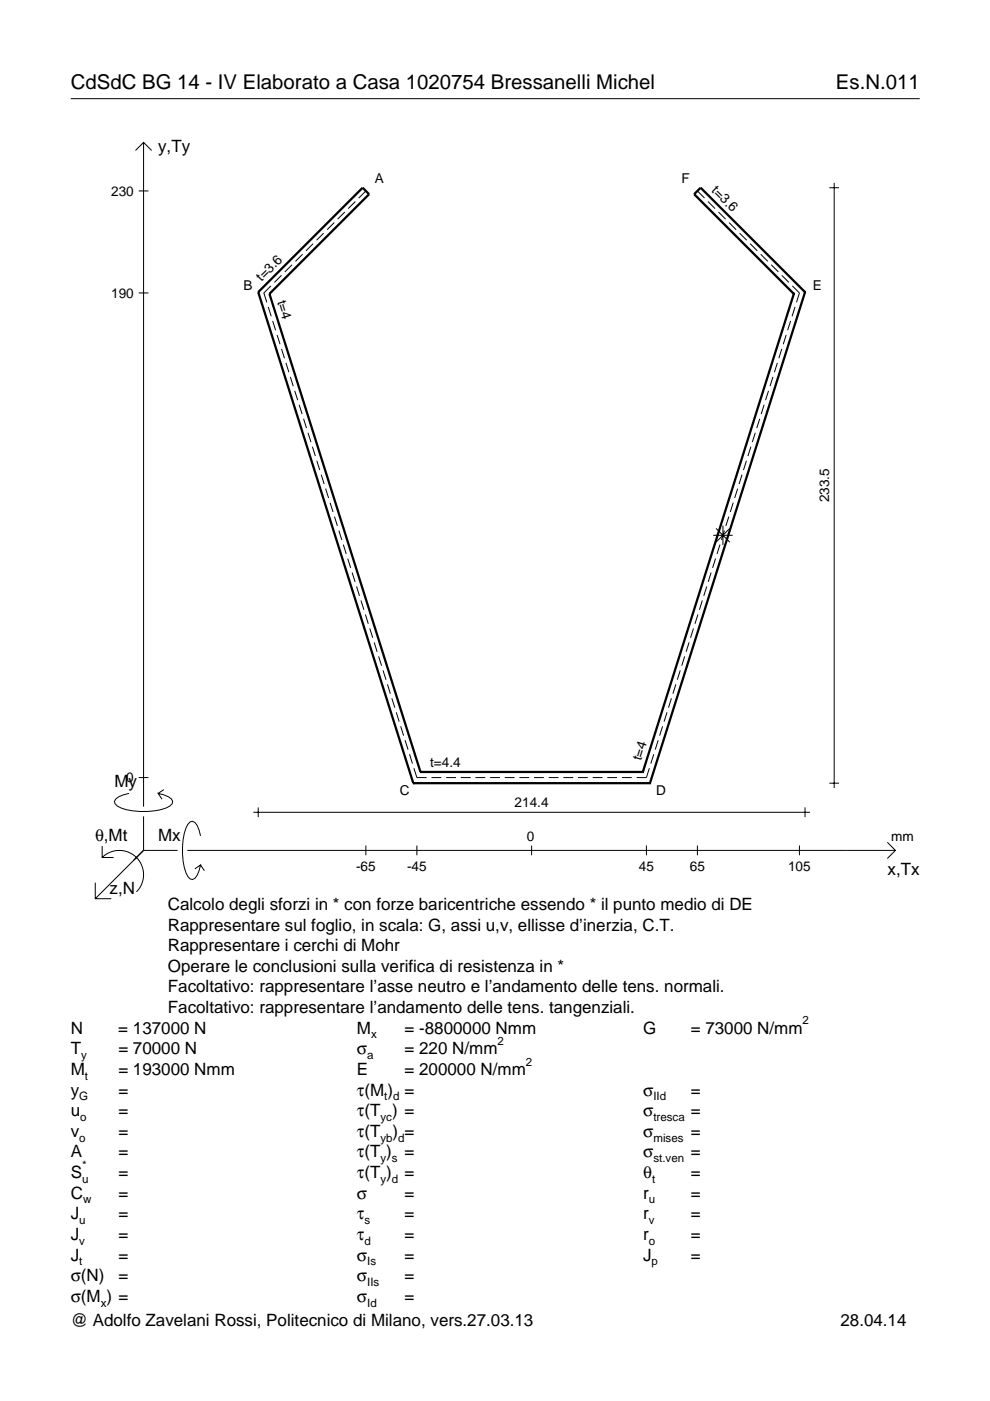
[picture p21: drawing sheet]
<svg xmlns="http://www.w3.org/2000/svg" width="210mm" height="297mm" viewBox="0 0 210 297" stroke-linecap="round" stroke-linejoin="round" font-family="sans-serif">
<defs><g id="words">
<g font-size="4.3">
<text x="15" y="18.9">CdSdC BG 14 - IV Elaborato a Casa 1020754 Bressanelli Michel</text>
<text x="177.2" y="18.9">Es.N.011</text>
</g>
<g font-size="3.6">
<text x="33.5" y="32.3">y,Ty</text>
<text x="24.3" y="166.9">My</text>
<text x="20.1" y="178.2">θ,Mt</text>
<text x="33.5" y="178.2">Mx</text>
<text x="188.2" y="185.5">x,Tx</text>
<text x="23.2" y="189.6">z,N</text>
<text x="35.6" y="192.9">Calcolo degli sforzi in * con forze baricentriche essendo * il punto medio di DE</text>
<text x="35.6" y="197.3">Rappresentare sul foglio, in scala: G, assi u,v, ellisse d’inerzia, C.T.</text>
<text x="35.6" y="201.7">Rappresentare i cerchi di Mohr</text>
<text x="35.6" y="206">Operare le conclusioni sulla verifica di resistenza in *</text>
<text x="35.6" y="210.4">Facoltativo: rappresentare l’asse neutro e l’andamento delle tens. normali.</text>
<text x="35.6" y="214.8">Facoltativo: rappresentare l’andamento delle tens. tangenziali.</text>
<text x="15" y="219.2">N</text>
<text x="25.1" y="219.2">= 137000 N</text>
<text x="75.7" y="219.2">M</text>
<text x="85.8" y="219.2">= -8800000 Nmm</text>
<text x="136.4" y="219.2">G</text>
<text x="146.5" y="219.2">= 73000 N/mm</text>
<text x="15" y="223.5">T</text>
<text x="15" y="227.9">M</text>
<text x="25.1" y="223.5">= 70000 N</text>
<text x="25.1" y="227.9">= 193000 Nmm</text>
<text x="75.7" y="223.5">σ</text>
<text x="75.7" y="227.9">E</text>
<text x="85.8" y="223.5">= 220 N/mm</text>
<text x="85.8" y="227.9">= 200000 N/mm</text>
<text x="15" y="232.3">y</text>
<text x="25.1" y="232.3">=</text>
<text x="75.7" y="232.3">τ(M ) =</text>
<text x="136.4" y="232.3">σ</text>
<text x="146.5" y="232.3">=</text>
<text x="15" y="236.7">u</text>
<text x="25.1" y="236.7">=</text>
<text x="75.7" y="236.7">τ(T ) =</text>
<text x="136.4" y="236.7">σ</text>
<text x="146.5" y="236.7">=</text>
<text x="15" y="241">v</text>
<text x="15" y="245.4">A</text>
<text x="25.1" y="241">=</text>
<text x="25.1" y="245.4">=</text>
<text x="75.7" y="245.4">τ(T )</text>
<text x="75.7" y="241">τ(T</text>
<text x="83.3" y="241">) =</text>
<text x="85.8" y="245.4">=</text>
<text x="136.4" y="241">σ</text>
<text x="136.4" y="245.4">σ</text>
<text x="146.5" y="241">=</text>
<text x="146.5" y="245.4">=</text>
<text x="15" y="249.8">S</text>
<text x="25.1" y="249.8">=</text>
<text x="75.7" y="249.8">τ(T )</text>
<text x="85.8" y="249.8">=</text>
<text x="136.4" y="249.8">θ</text>
<text x="146.5" y="249.8">=</text>
<text x="15" y="254.2">C</text>
<text x="25.1" y="254.2">=</text>
<text x="75.7" y="254.2">σ</text>
<text x="85.8" y="254.2">=</text>
<text x="136.4" y="254.2">r</text>
<text x="146.5" y="254.2">=</text>
<text x="15" y="258.5">J</text>
<text x="15" y="262.9">J</text>
<text x="25.1" y="258.5">=</text>
<text x="25.1" y="262.9">=</text>
<text x="75.7" y="258.5">τ</text>
<text x="75.7" y="262.9">τ</text>
<text x="85.8" y="258.5">=</text>
<text x="85.8" y="262.9">=</text>
<text x="136.4" y="258.5">r</text>
<text x="136.4" y="262.9">r</text>
<text x="146.5" y="258.5">=</text>
<text x="146.5" y="262.9">=</text>
<text x="15" y="267.3">J</text>
<text x="25.1" y="267.3">=</text>
<text x="75.7" y="267.3">σ</text>
<text x="85.8" y="267.3">=</text>
<text x="136.4" y="267.3">J</text>
<text x="146.5" y="267.3">=</text>
<text x="15" y="271.7">σ(N)</text>
<text x="25.1" y="271.7">=</text>
<text x="75.7" y="271.7">σ</text>
<text x="85.8" y="271.7">=</text>
<text x="15" y="281.2">@ Adolfo Zavelani Rossi, Politecnico di Milano, vers.27.03.13</text>
<text x="15" y="276">σ(M ) =</text>
<text x="75.7" y="276">σ</text>
<text x="85.8" y="276">=</text>
<text x="178.2" y="281.2">28.04.14</text>
</g>
<g font-size="2.9">
<text x="23.6" y="41.5">230</text>
<text x="79.4" y="38.8">A</text>
<text x="144.5" y="38.8">F</text>
<text x="150.7" y="40.5" transform="rotate(45 150.7 40.5)">t=3.6</text>
<text x="55.5" y="59.8" transform="rotate(-45 55.5 59.8)">t=3.6</text>
<text x="23.6" y="63.1">190</text>
<text x="51.6" y="61.5">B</text>
<text x="58.7" y="64" transform="rotate(72 58.7 64)">t=4</text>
<text x="172.3" y="61.5">E</text>
<text x="175.8" y="106.5" transform="rotate(-90 175.8 106.5)">233.5</text>
<text x="135.9" y="161.4" transform="rotate(-72 135.9 161.4)">t=4</text>
<text x="26.8" y="165.9">0</text>
<text x="91.2" y="162.6">t=4.4</text>
<text x="84.8" y="168.6">C</text>
<text x="109.1" y="171.2">214.4</text>
<text x="139.1" y="168.6">D</text>
<text x="111.7" y="178.2">0</text>
<text x="189" y="178.2">mm</text>
<text x="75.5" y="184.7">-65</text>
<text x="86.3" y="184.7">-45</text>
<text x="135.5" y="184.7">45</text>
<text x="146.3" y="184.7">65</text>
<text x="167.1" y="184.7">105</text>
</g>
<g font-size="2.4">
<text x="78.7" y="220.2">x</text>
<text x="105.5" y="221.5">2</text>
<text x="170.2" y="217.2">2</text>
<text x="17.2" y="224.5">y</text>
<text x="77.9" y="224.5">a</text>
<text x="111.5" y="225.9">2</text>
<text x="16.8" y="233.3">G</text>
<text x="18" y="228.9">t</text>
<text x="81.5" y="233.3">t d</text>
<text x="138.5" y="233.3">IId</text>
<text x="17" y="237.7">o</text>
<text x="80.7" y="237.7">yc</text>
<text x="138.5" y="237.7">tresca</text>
<text x="16.8" y="242">o</text>
<text x="80.7" y="242">yb d</text>
<text x="138.5" y="242">mises</text>
<text x="17.4" y="250.8">u</text>
<text x="17.4" y="247.8">*</text>
<text x="80.7" y="246.4">y s</text>
<text x="80.7" y="250.8">y d</text>
<text x="138.2" y="250.8">t</text>
<text x="138.5" y="246.4">st.ven</text>
<text x="17.6" y="255.2">w</text>
<text x="137.6" y="255.2">u</text>
<text x="16.8" y="259.5">u</text>
<text x="16.8" y="263.9">v</text>
<text x="77.3" y="259.5">s</text>
<text x="77.3" y="263.9">d</text>
<text x="137.6" y="259.5">v</text>
<text x="137.6" y="263.9">o</text>
<text x="16.8" y="268.3">t</text>
<text x="77.9" y="268.3">Is</text>
<text x="138.2" y="268.3">p</text>
<text x="77.9" y="272.7">IIs</text>
<text x="21.4" y="277">x</text>
<text x="77.9" y="277">Id</text>
</g>
</g></defs>
<g fill="none" stroke="#000" stroke-width=".21">
<path d="M15 20.9h180M28.7 31.9l1.7-1.7 1.8 1.7M30.4 30.2v140.8M175.8 39.8h2.1M176.9 38.8v128.3M29.4 40.5h2.1M59.7 58.4l-1.5 1.5M61.9 56.1l-1.5 1.5M64.2 53.9l-1.6 1.5M66.4 51.7l-1.5 1.5M68.6 49.4l-1.5 1.5M70.9 47.2l-1.5 1.5"/>
<path d="M73.1 45l-1.5 1.5M75.3 42.7l-1.5 1.5M77.6 40.5l-1.5 1.5M147.9 40.5l1.5 1.5M150.1 42.7l1.5 1.5M152.3 45l1.5 1.5M154.6 47.2l1.5 1.5M156.8 49.4l1.5 1.5M159 51.7l1.6 1.5M161.3 53.9l1.5 1.5M163.5 56.1l1.5 1.5M165.8 58.4l1.5 1.5"/>
<path d="M29.4 62.1h2.1M56.9 65.1l.6 2M57.4 60.6l-1.5 1.5 .7 2M57.8 68l.6 2M58.7 71l.7 2M59.7 74l.6 2M60.6 76.9l.6 2M61.6 79.9l.6 2M163.9 79.9l-.6 2M164.8 76.9l-.6 2M165.8 74l-.7 2M166.7 71l-.6 2"/>
<path d="M167.6 68l-.6 2M168 60.6l1.5 1.5-.6 2M168.6 65.1l-.7 2M62.5 82.9l.6 1.9M63.4 85.8l.7 2M64.4 88.8l.6 2M65.3 91.8l.6 1.9M66.2 94.7l.7 2M67.2 97.7l.6 2M158.3 97.7l-.7 2M159.2 94.7l-.6 2M160.1 91.8l-.6 1.9"/>
<path d="M161.1 88.8l-.7 2M162 85.8l-.6 2M162.9 82.9l-.6 1.9M68.1 100.6l.6 2M69 103.6l.7 2M70 106.6l.6 2M70.9 109.5l.6 2M71.8 112.5l.7 2M72.8 115.5l.6 1.9M73.7 118.4l.6 2M151.2 113.5h4.1M151.7 118.4l-.6 2"/>
<path d="M151.8 112l2.9 2.9M152.7 115.5l-.7 1.9M153.3 111.4v4.1M153.6 112.5l-.6 2M154.5 109.5l-.6 2M154.7 112l-2.9 2.9M155.5 106.6l-.7 2M156.4 103.6l-.6 2M157.3 100.6l-.6 2M74.7 121.4l.6 2M75.6 124.4l.6 1.9M76.5 127.3l.7 2"/>
<path d="M77.5 130.3l.6 2M78.4 133.2l.6 2M79.3 136.2l.7 2M80.3 139.2l.6 2M145.2 139.2l-.7 2M146.1 136.2l-.6 2M147 133.2l-.6 2M148 130.3l-.7 2M148.9 127.3l-.6 2M149.8 124.4l-.6 1.9M150.8 121.4l-.6 2M81.2 142.1l.6 2"/>
<path d="M82.1 145.1l.7 2M83.1 148.1l.6 1.9M84 151l.6 2M84.9 154l.7 2M85.9 157l.6 1.9M86.8 159.9l.6 2M138.6 159.9l-.6 2M139.5 157l-.6 1.9M140.5 154l-.6 2M141.4 151l-.6 2M142.4 148.1l-.7 1.9M143.3 145.1l-.6 2"/>
<path d="M144.2 142.1l-.6 2M21.7 179.4v2.4h2.4M27.3 168.2a3.6 3.6 0 0 0-3 1.7l.1 .5a5.6 5.6 0 0 0 3.8 1.5 13.4 13.4 0 0 0 7.8-1l.5-.5 .1-.5a3.6 3.6 0 0 0-3.1-1.7l.8 1.2M29.4 164.9h2.1M30.4 173.1v7.2M34.7 167.4l-1.2 .8M42.5 177.2a3.6 3.6 0 0 0-1.7-3.1l-.5 .2a5.7 5.7 0 0 0-1.5 3.7 13.3 13.3 0 0 0 1 7.9l.5 .5 .5 .1a3.6 3.6 0 0 0 1.7-3.1l-1.2 .8M53.7 172.2h118M54.7 171.2v2.1M77.6 179.3v2M87.8 162.9l.6 2h2.1M88.4 179.3v2"/>
<path d="M91.5 164.9h2.1M94.6 164.9h2.1M97.7 164.9h2.1M100.8 164.9h2.1M103.9 164.9h2.1M107 164.9h2.1M110.1 164.9h2.1M112.7 179.3v2M113.2 164.9h2.1M116.3 164.9h2.1M119.4 164.9h2.1M122.5 164.9h2.1"/>
<path d="M125.7 164.9h2M128.8 164.9h2M131.9 164.9h2M137.1 179.3v2M137.7 162.9l-.6 2h-2.1M147.9 179.3v2M169.5 179.3v2M170.7 171.2v2.1M175.8 166.1h2.1M188.1 178.6l1.7 1.7-1.7 1.7M20.2 187.2v3.3h3.4M21.7 181.8a5.1 5.1 0 0 1 7.2 0 5.1 5.1 0 0 1 0 7.3"/>
<path d="M30.4 180.3l-10.2 10.2M30.4 180.3h7.2M39.7 180.3h150.1M42.5 183.4l.8 1.2"/>
</g>
<g fill="none" stroke="#000" stroke-width=".48">
<path d="M54.7 61.9h.1M54.7 61.9l22.2-22.1 1.4 1.4-21.2 21.1M54.7 61.9l32.9 104.2M57.1 62.3h.1M57.1 62.3l32 101.4M168.3 62.3h.1M168.3 62.3l-32 101.4M170.7 61.9h.1M170.7 61.9l-32.9 104.2M170.7 61.9l-22.1-22.1-1.4 1.4 21.1 21.1M87.6 166.1h.1M87.6 166.1h50.2"/>
<path d="M89.1 163.7h.1M89.1 163.7h47.2M136.3 163.7h.1M137.8 166.1h.1"/>
</g>
<use href="#words"/>
</svg>
